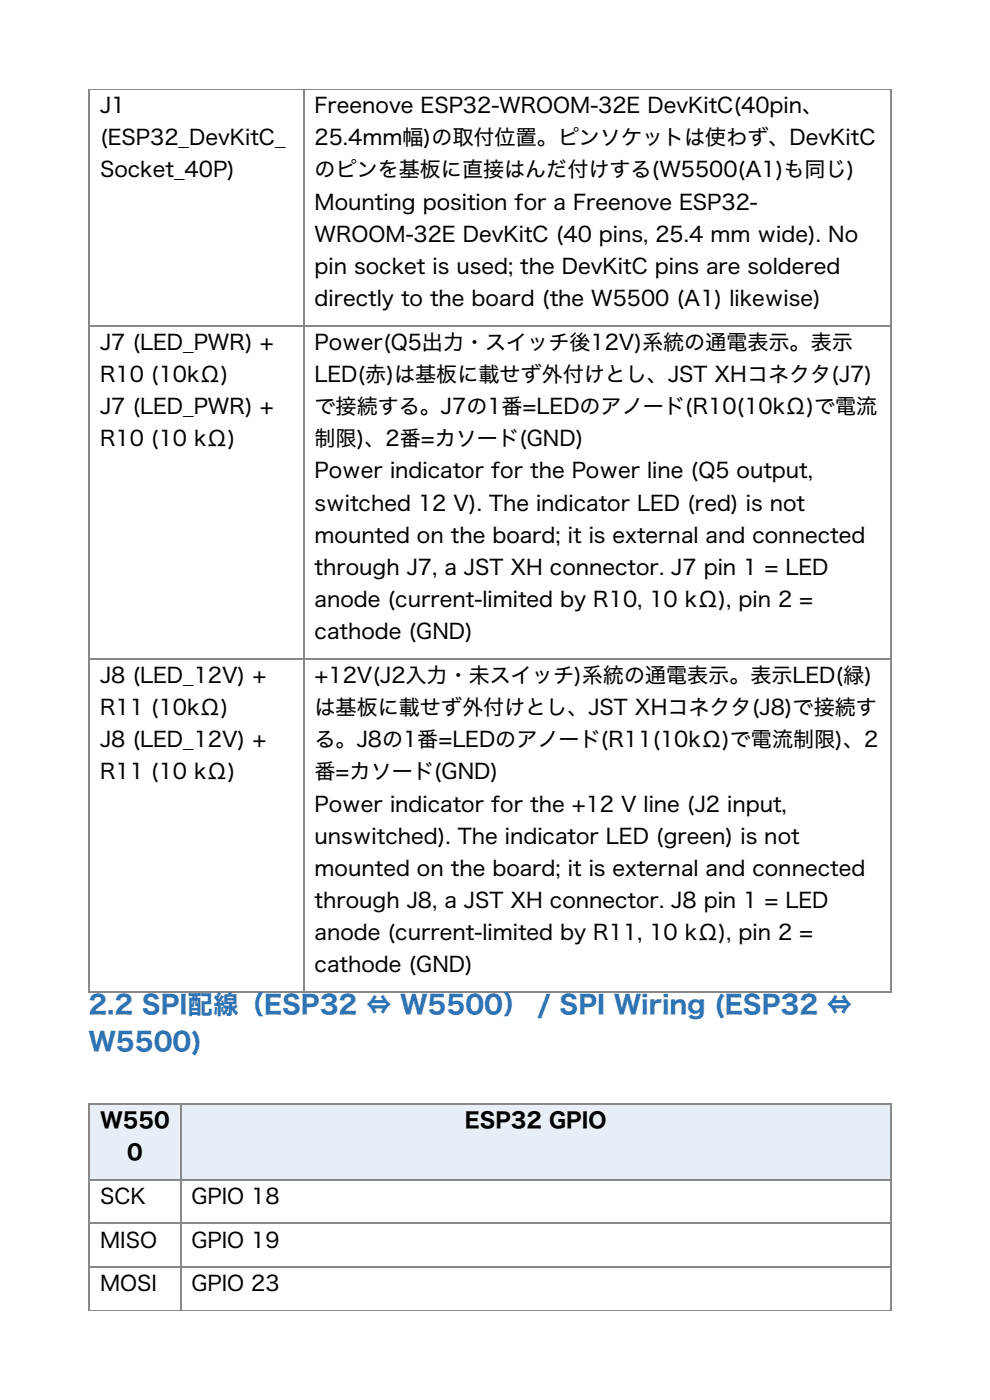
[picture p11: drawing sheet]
<svg xmlns="http://www.w3.org/2000/svg" width="210mm" height="297mm" viewBox="0 0 210 297" stroke-linecap="round" stroke-linejoin="round" font-family="sans-serif">
<defs><g id="words">
<g font-size="5.4" fill="#2e74b5">
<text x="18.7" y="215">2.2 SPI配線（ESP32 ⇔ W5500） / SPI Wiring (ESP32 ⇔</text>
<text x="18.7" y="223">W5500)</text>
</g>
<g font-size="4.5">
<text x="21.2" y="24">J1</text>
<text x="66.7" y="24">Freenove ESP32-WROOM-32E DevKitC(40pin、</text>
<text x="21.2" y="30.8">(ESP32_DevKitC_</text>
<text x="66.7" y="30.8">25.4mm幅)の取付位置。ピンソケットは使わず、DevKitC</text>
<text x="21.2" y="37.6">Socket_40P)</text>
<text x="66.7" y="37.6">のピンを基板に直接はんだ付けする(W5500(A1)も同じ)</text>
<text x="66.7" y="44.5">Mounting position for a Freenove ESP32-</text>
<text x="66.7" y="51.3">WROOM-32E DevKitC (40 pins, 25.4 mm wide). No</text>
<text x="66.7" y="58.1">pin socket is used; the DevKitC pins are soldered</text>
<text x="66.7" y="64.9">directly to the board (the W5500 (A1) likewise)</text>
<text x="21.2" y="74.2">J7 (LED_PWR) +</text>
<text x="66.7" y="74.2">Power(Q5出力・スイッチ後12V)系統の通電表示。表示</text>
<text x="21.2" y="81">R10 (10kΩ)</text>
<text x="66.7" y="81">LED(赤)は基板に載せず外付けとし、JST XHコネクタ(J7)</text>
<text x="21.2" y="87.9">J7 (LED_PWR) +</text>
<text x="66.7" y="87.9">で接続する。J7の1番=LEDのアノード(R10(10kΩ)で電流</text>
<text x="21.2" y="94.7">R10 (10 kΩ)</text>
<text x="66.7" y="94.7">制限)、2番=カソード(GND)</text>
<text x="66.7" y="101.5">Power indicator for the Power line (Q5 output,</text>
<text x="66.7" y="108.3">switched 12 V). The indicator LED (red) is not</text>
<text x="66.7" y="115.1">mounted on the board; it is external and connected</text>
<text x="66.7" y="122">through J7, a JST XH connector. J7 pin 1 = LED</text>
<text x="66.7" y="128.8">anode (current-limited by R10, 10 kΩ), pin 2 =</text>
<text x="66.7" y="135.6">cathode (GND)</text>
<text x="21.2" y="144.9">J8 (LED_12V) +</text>
<text x="66.7" y="144.9">+12V(J2入力・未スイッチ)系統の通電表示。表示LED(緑)</text>
<text x="21.2" y="151.7">R11 (10kΩ)</text>
<text x="66.7" y="151.7">は基板に載せず外付けとし、JST XHコネクタ(J8)で接続す</text>
<text x="21.2" y="158.5">J8 (LED_12V) +</text>
<text x="66.7" y="158.5">る。J8の1番=LEDのアノード(R11(10kΩ)で電流制限)、2</text>
<text x="21.2" y="165.3">R11 (10 kΩ)</text>
<text x="66.7" y="165.3">番=カソード(GND)</text>
<text x="66.7" y="172.2">Power indicator for the +12 V line (J2 input,</text>
<text x="66.7" y="179">unswitched). The indicator LED (green) is not</text>
<text x="66.7" y="185.8">mounted on the board; it is external and connected</text>
<text x="66.7" y="192.6">through J8, a JST XH connector. J8 pin 1 = LED</text>
<text x="66.7" y="199.4">anode (current-limited by R11, 10 kΩ), pin 2 =</text>
<text x="66.7" y="206.3">cathode (GND)</text>
<text x="21.2" y="239.3">W550</text>
<text x="98.6" y="239.3">ESP32 GPIO</text>
<text x="27" y="246.1">0</text>
<text x="21.2" y="255.4">SCK</text>
<text x="40.6" y="255.4">GPIO 18</text>
<text x="21.2" y="264.7">MISO</text>
<text x="40.6" y="264.7">GPIO 19</text>
<text x="21.2" y="273.9">MOSI</text>
<text x="40.6" y="273.9">GPIO 23</text>
</g>
</g></defs>
<g fill="#888">
<path d="M18.7 18.8h.4v.3h-.4z"/>
<path d="M64.3 18.8h.3v.3h-.3z"/>
</g>
<path d="M19.1 18.9h45.2" fill="none" stroke="#888" stroke-width=".23"/>
<g fill="#888">
<path d="M64.3 18.8h.3v.3h-.3z"/>
<path d="M188.8 18.8h.3v.3h-.3z"/>
</g>
<path d="M19.1 18.9h45.2M64.6 18.9h124.2" fill="none" stroke="#888" stroke-width=".23"/>
<path d="M18.9 18.8v191.8M64.4 18.8v191.8M189 18.8v191.8M19.1 69.1h45.2M64.6 69.1h124.2M19.1 139.8h45.2M64.6 139.8h124.2M19.1 210.4h45.2M64.6 210.4h124.2" fill="none" stroke="#888" stroke-width=".35"/>
<path d="M19.1 234.3h19v15.8h-19z" fill="#e8eef6"/>
<path d="M18.9 234v16.4M19.1 234.1h19M38.3 234v16.4M19.1 250.2h19" fill="none" stroke="#888" stroke-width=".35"/>
<path d="M38.5 234.3h150.3v15.8h-150.3z" fill="#e8eef6"/>
<path d="M38.3 234v44.2M38.5 234.1h150.3M189 234v44.2M18.9 250.1v28.1M19.1 250.2h19M19.1 259.5h19M38.5 250.2h150.3M38.5 259.5h150.3M19.1 268.8h19M38.5 268.8h150.3" fill="none" stroke="#888" stroke-width=".35"/>
<path d="M19.1 278.1h19M38.5 278.1h150.3" fill="none" stroke="#888" stroke-width=".23"/>
<path d="M18.7 277.9h.4v.3h-.4z" fill="#888"/>
<path d="M19.1 278.1h19" fill="none" stroke="#888" stroke-width=".23"/>
<path d="M38.1 277.9h.4v.3h-.4z" fill="#888"/>
<path d="M38.5 278.1h150.3" fill="none" stroke="#888" stroke-width=".23"/>
<path d="M188.8 277.9h.3v.3h-.3z" fill="#888"/>
<use href="#words"/>
</svg>
